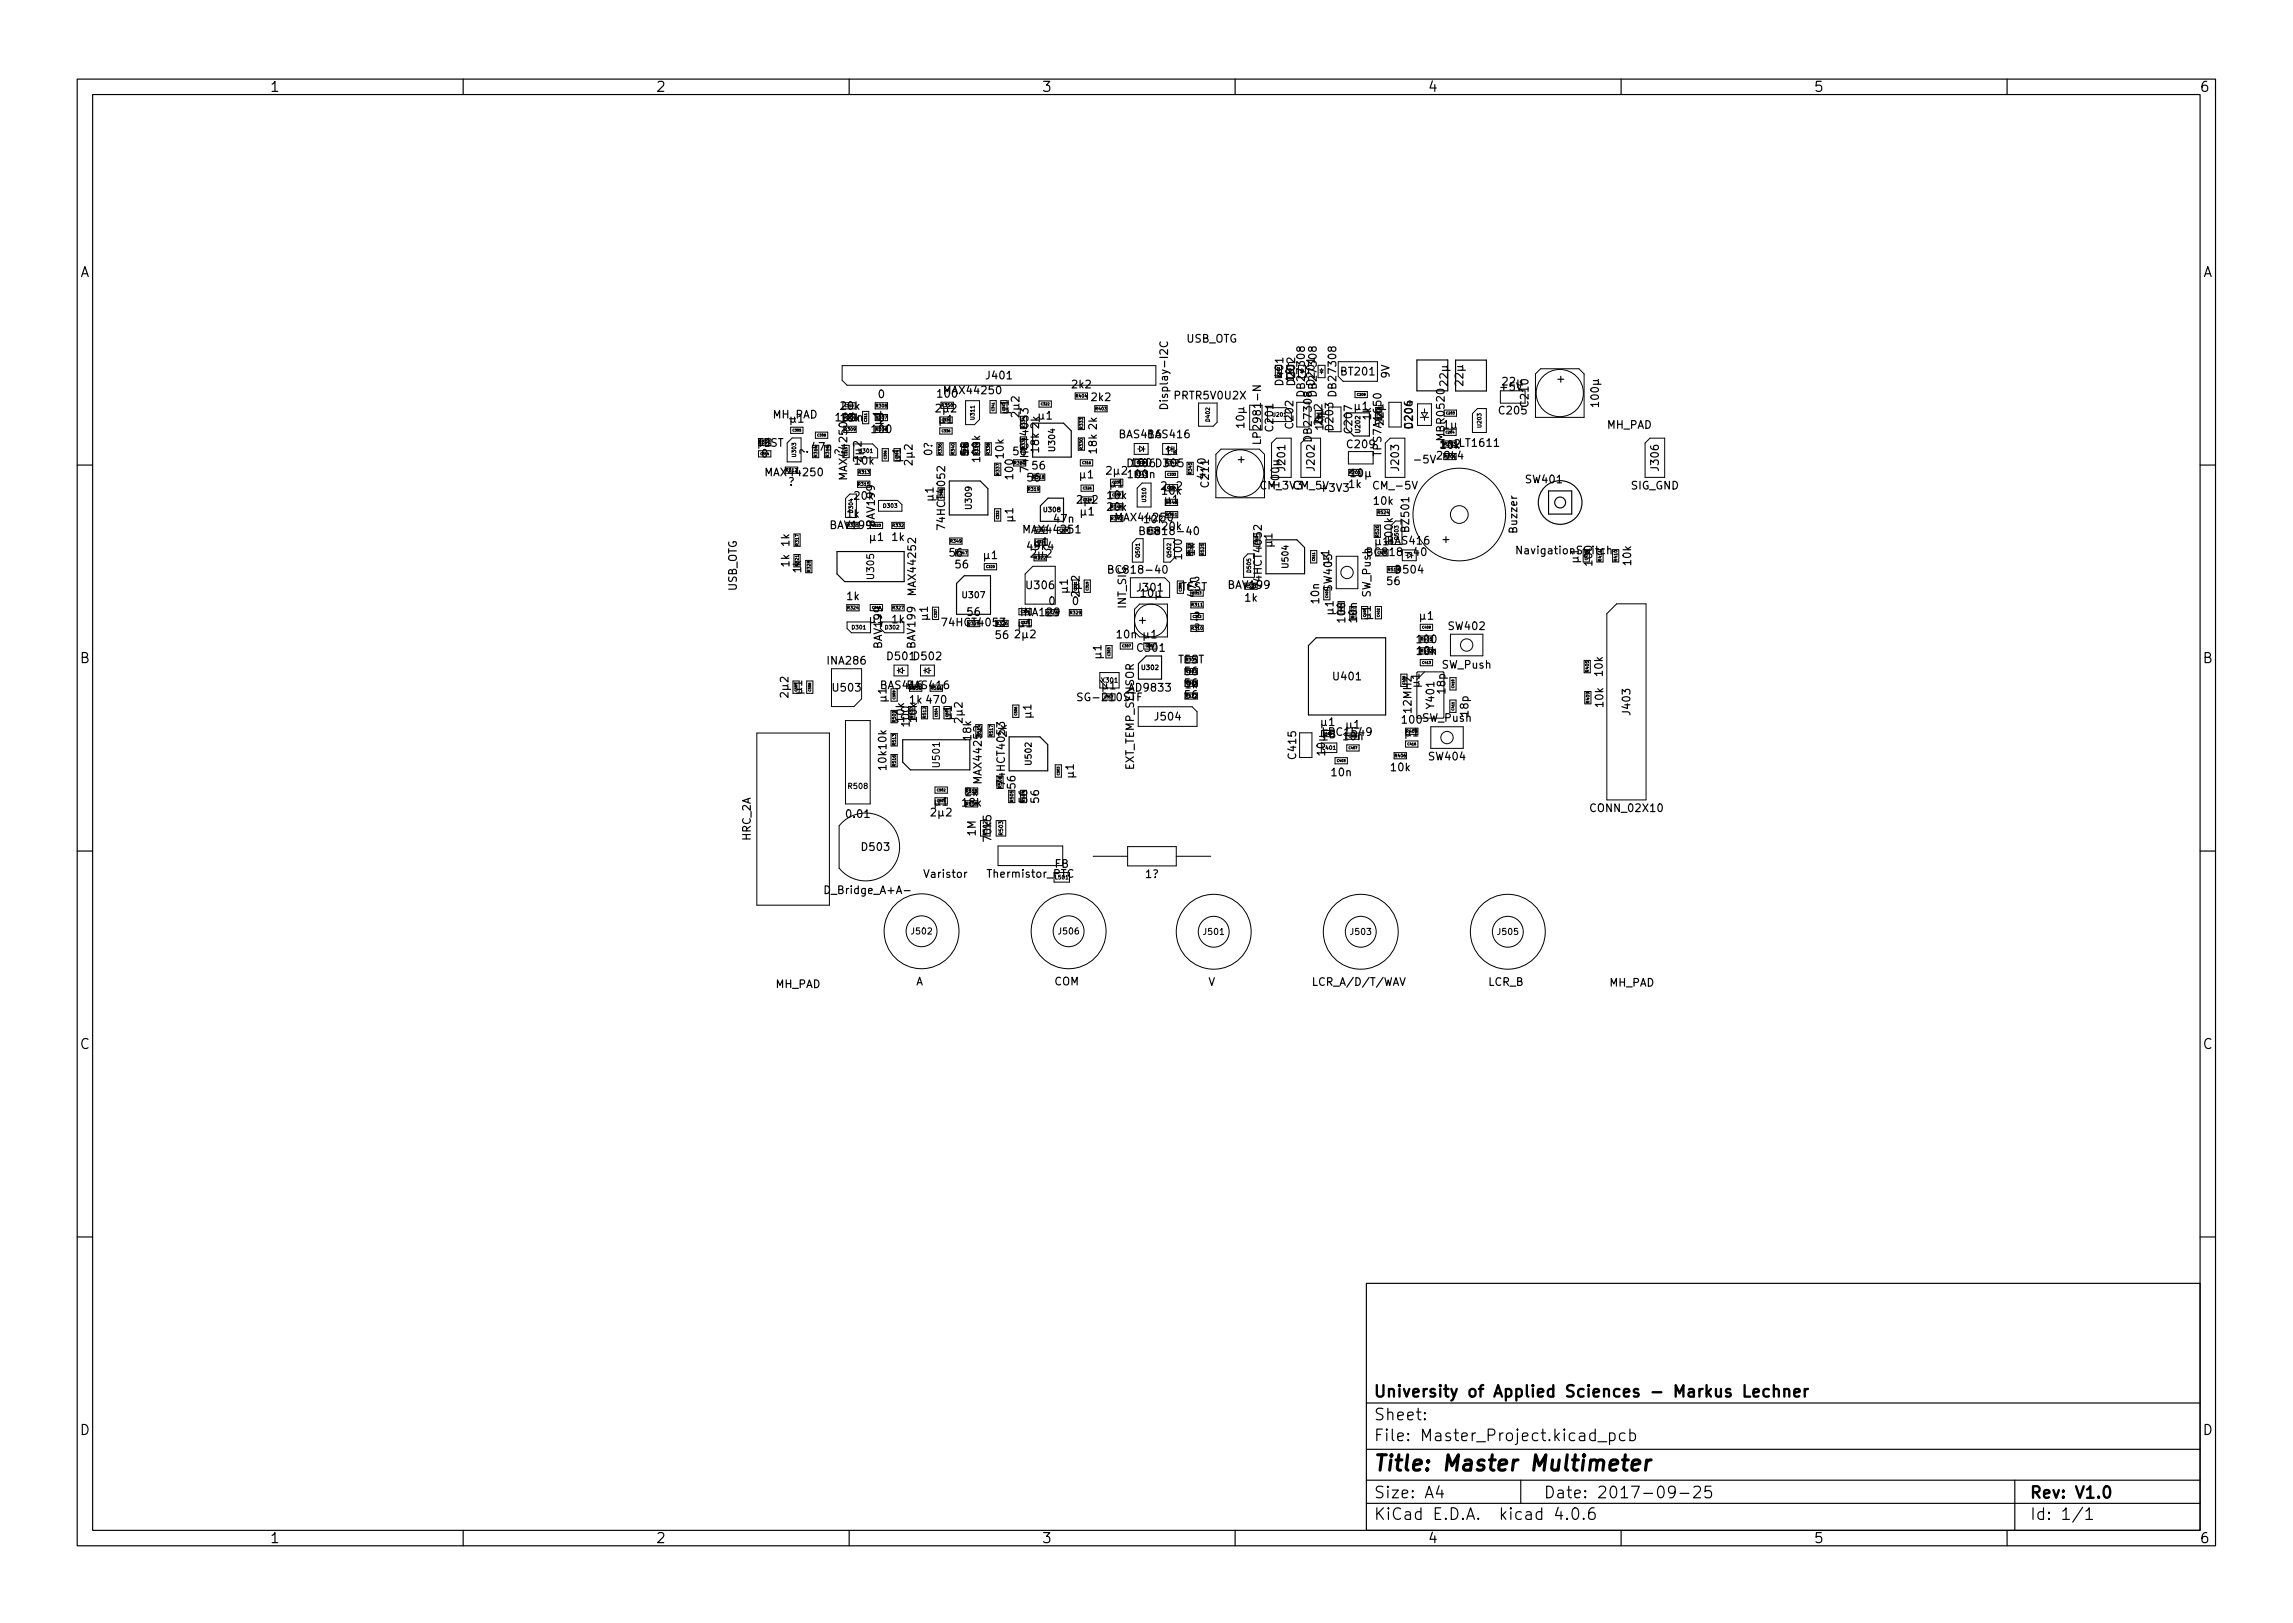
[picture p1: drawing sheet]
<svg xmlns="http://www.w3.org/2000/svg" width="297mm" height="210mm" viewBox="0 0 297 210" stroke-linecap="round" stroke-linejoin="round" font-family="sans-serif">
<defs><g id="words">
<text font-size="2.8" x="178" y="190.6">Title: Master Multimeter</text>
<g font-size="2.1">
<text x="178" y="184">Sheet:</text>
<text x="178" y="181">University of Applied Sciences - Markus Lechner</text>
<text x="178" y="186.7">File: Master_Project.kicad_pcb</text>
<text x="178" y="196.9">KiCad E.D.A. kicad 4.0.6</text>
<text x="178" y="194.1">Size: A4</text>
<text x="200" y="194.1">Date: 2017-09-25</text>
<text x="263" y="194.1">Rev: V1.0</text>
<text x="263" y="196.9">Id: 1/1</text>
</g>
<g font-size="1.8">
<text x="35" y="11.9">1</text>
<text x="85" y="11.9">2</text>
<text x="135" y="11.9">3</text>
<text x="185" y="11.9">4</text>
<text x="235" y="11.9">5</text>
<text x="285" y="11.9">6</text>
<text x="10.3" y="35.9">A</text>
<text x="285.3" y="35.9">A</text>
<text x="10.3" y="85.9">B</text>
<text x="285.3" y="85.9">B</text>
<text x="10.3" y="135.9">C</text>
<text x="285.3" y="135.9">C</text>
<text x="10.3" y="185.9">D</text>
<text x="285.3" y="185.9">D</text>
<text x="35" y="199.9">1</text>
<text x="85" y="199.9">2</text>
<text x="135" y="199.9">3</text>
<text x="185" y="199.9">4</text>
<text x="235" y="199.9">5</text>
<text x="285" y="199.9">6</text>
</g>
<g font-size="1.4">
<text x="153.6" y="44.4">USB_OTG</text>
<text x="108.9" y="53.1">20k</text>
<text x="113.8" y="51.6">0</text>
<text x="121.4" y="53.4">2µ2</text>
<text x="121.5" y="51.5">100</text>
<text x="122.5" y="51.1">MAX44250</text>
<text x="127.9" y="49.1">J401</text>
<text x="130.7" y="53.5" transform="rotate(-90 130.7 53.5)">µ1</text>
<text x="132" y="53.9" transform="rotate(-90 132 53.9)">2µ2</text>
<text x="138.9" y="50.3">2k2</text>
<text x="141.5" y="52">2k2</text>
<text x="151.3" y="52.4" transform="rotate(-90 151.3 52.4)">Display-I2C</text>
<text x="152.3" y="51.7">PRTR5V0U2X</text>
<text x="166.2" y="49.8" transform="rotate(-90 166.2 49.8)">D401</text>
<text x="167.6" y="49.3" transform="rotate(-90 167.6 49.3)">10n</text>
<text x="167.8" y="49.8" transform="rotate(-90 167.8 49.8)">D202</text>
<text x="169" y="51.1" transform="rotate(-90 169 51.1)">DB27308</text>
<text x="170.3" y="49.8" transform="rotate(-90 170.3 49.8)">D201</text>
<text x="173.1" y="51.1" transform="rotate(-90 173.1 51.1)">DB27308</text>
<text x="173.8" y="48.6">BT201</text>
<text x="175.5" y="53.1">µ1</text>
<text x="180" y="49" transform="rotate(-90 180 49)">9V</text>
<text x="187.6" y="49.9" transform="rotate(-90 187.6 49.9)">22µ</text>
<text x="189.5" y="49.8" transform="rotate(-90 189.5 49.8)">22µ</text>
<text x="194.3" y="53.7">C205</text>
<text x="194.4" y="50.6">+5V</text>
<text x="194.8" y="49.9">22µ</text>
<text x="198" y="52.6" transform="rotate(-90 198 52.6)">C210</text>
<text x="202.6" y="49.5" transform="rotate(-90 202.6 49.5)">+</text>
<text x="207.1" y="52.5" transform="rotate(-90 207.1 52.5)">100µ</text>
<text x="98" y="57.9">TEST</text>
<text x="98.2" y="57.8">µ1</text>
<text x="98.7" y="59.3">0</text>
<text x="100.1" y="54.2">MH_PAD</text>
<text x="102.4" y="54.7">µ1</text>
<text x="104.7" y="58.9" transform="rotate(-90 104.7 58.9)">?</text>
<text x="105.2" y="58.4">47n</text>
<text x="108.9" y="54.6">10k</text>
<text x="109.2" y="58.9" transform="rotate(-90 109.2 58.9)">?</text>
<text x="111.6" y="59.7" transform="rotate(-90 111.6 59.7)">2µ2</text>
<text x="113" y="56.1">100</text>
<text x="113.8" y="54.6">0</text>
<text x="116.7" y="59.7" transform="rotate(-90 116.7 59.7)">µ1</text>
<text x="120.8" y="59" transform="rotate(-90 120.8 59)">0?</text>
<text x="121.7" y="54.8">µ1</text>
<text x="125.4" y="58.9" transform="rotate(-90 125.4 58.9)">1k</text>
<text x="127" y="59.7" transform="rotate(-90 127 59.7)">100k</text>
<text x="130" y="59.3" transform="rotate(-90 130 59.3)">10k</text>
<text x="131.3" y="59">56</text>
<text x="134.6" y="54.3">µ1</text>
<text x="134.6" y="58.6" transform="rotate(-90 134.6 58.6)">18k 2k</text>
<text x="142.1" y="58.7" transform="rotate(-90 142.1 58.7)">18k 2k</text>
<text x="145.1" y="56.8">BAS416</text>
<text x="148.8" y="56.8">BAS416</text>
<text x="151" y="58.9">1k</text>
<text x="161.2" y="55.3" transform="rotate(-90 161.2 55.3)">10µ</text>
<text x="161.2" y="60" transform="rotate(-90 161.2 60)">+</text>
<text x="163.3" y="56.9" transform="rotate(-90 163.3 56.9)">LP2981-N</text>
<text x="164.9" y="55.8" transform="rotate(-90 164.9 55.8)">C201</text>
<text x="167.5" y="55.4" transform="rotate(-90 167.5 55.4)">C202</text>
<text x="169.9" y="56.9" transform="rotate(-90 169.9 56.9)">DB27308</text>
<text x="171.4" y="55.5" transform="rotate(-90 171.4 55.5)">10µ</text>
<text x="172.7" y="55.6" transform="rotate(-90 172.7 55.6)">D203</text>
<text x="174.6" y="58.1">C209</text>
<text x="175.2" y="56" transform="rotate(-90 175.2 56)">C207</text>
<text x="177.6" y="54.4" transform="rotate(-90 177.6 54.4)">1k</text>
<text x="178.9" y="58.8" transform="rotate(-90 178.9 58.8)">TPS7A1650</text>
<text x="179.2" y="54.9" transform="rotate(-90 179.2 54.9)">22µ</text>
<text x="183" y="55.4" transform="rotate(-90 183 55.4)">D204</text>
<text x="186.3" y="59.5">29k4</text>
<text x="186.6" y="58">1n2LT1611</text>
<text x="186.7" y="58.1">10k</text>
<text x="187.1" y="55.5">1µ</text>
<text x="187.1" y="56.8" transform="rotate(-90 187.1 56.8)">MBR0520</text>
<text x="208.1" y="55.5">MH_PAD</text>
<text x="99.4" y="61.7">MAX44250</text>
<text x="102.1" y="62.9">?</text>
<text x="109.7" y="61.9" transform="rotate(-90 109.7 61.9)">MAX44250</text>
<text x="110.7" y="64.7">20k</text>
<text x="110.8" y="60.2">10k</text>
<text x="118.2" y="60.1" transform="rotate(-90 118.2 60.1)">2µ2</text>
<text x="120.9" y="64.8" transform="rotate(-90 120.9 64.8)">µ1</text>
<text x="131.2" y="62" transform="rotate(-90 131.2 62)">100</text>
<text x="133.1" y="62.4">56</text>
<text x="133.2" y="60.8" transform="rotate(-90 133.2 60.8)">74HCT4053</text>
<text x="133.8" y="60.8">56</text>
<text x="139.6" y="65.2">2µ2</text>
<text x="139.9" y="62">µ1</text>
<text x="143.5" y="61.5">2µ2</text>
<text x="143.5" y="64.7">10k</text>
<text x="143.8" y="63.1">µ1</text>
<text x="146.2" y="60.5">D306 D305</text>
<text x="146.2" y="61.9">100n</text>
<text x="146.7" y="60.5">100</text>
<text x="150.6" y="63.5">2µ2</text>
<text x="150.6" y="64.1">10k</text>
<text x="150.9" y="65.2">µ1</text>
<text x="156.2" y="61.8" transform="rotate(-90 156.2 61.8)">470</text>
<text x="163.3" y="63.4">CM_3V3</text>
<text x="165.7" y="62.9" transform="rotate(-90 165.7 62.9)">100µ</text>
<text x="166.5" y="60.9" transform="rotate(-90 166.5 60.9)">J201</text>
<text x="167.5" y="63.4">CM_5V</text>
<text x="170.3" y="60.9" transform="rotate(-90 170.3 60.9)">J202</text>
<text x="171.2" y="63.7">+3V3</text>
<text x="174.7" y="63.2">1k</text>
<text x="175.1" y="61.8">10µ</text>
<text x="178" y="65.4">10k</text>
<text x="178.2" y="63.4">CM_-5V</text>
<text x="181.2" y="60.9" transform="rotate(-90 181.2 60.9)">J203</text>
<text x="183.4" y="60">-5V</text>
<text x="197.7" y="62.6">SW401</text>
<text x="211.2" y="63.4">SIG_GND</text>
<text x="214.9" y="60.9" transform="rotate(-90 214.9 60.9)">J306</text>
<text x="102.3" y="70.7" transform="rotate(-90 102.3 70.7)">1k</text>
<text x="107.6" y="68.5">BAV199</text>
<text x="109.7" y="67.1">1k</text>
<text x="112.7" y="70.1">µ1</text>
<text x="113.3" y="68.2" transform="rotate(-90 113.3 68.2)">BAV199</text>
<text x="115.6" y="70.1">1k</text>
<text x="122.4" y="68.3" transform="rotate(-90 122.4 68.3)">74HCT4052</text>
<text x="131.2" y="67.5" transform="rotate(-90 131.2 67.5)">µ1</text>
<text x="132.8" y="69.1">MAX44251</text>
<text x="133.2" y="71.3">49k4</text>
<text x="134" y="70.7">µ1</text>
<text x="136.6" y="67.7">47n</text>
<text x="140" y="66.8">µ1</text>
<text x="143.5" y="66.2">20k</text>
<text x="144.7" y="67.5">MAX44250</text>
<text x="148.3" y="67.8">10k</text>
<text x="148.3" y="69.3">BC818-40</text>
<text x="150.6" y="68.7">20k</text>
<text x="154.8" y="72" transform="rotate(-90 154.8 72)">1k</text>
<text x="164.8" y="70.8" transform="rotate(-90 164.8 70.8)">µ1</text>
<text x="178.2" y="70.6">µ1BAS416</text>
<text x="180.4" y="70.4" transform="rotate(-90 180.4 70.4)">100k</text>
<text x="182.5" y="68.7" transform="rotate(-90 182.5 68.7)">BZ501</text>
<text x="187.7" y="70.3" transform="rotate(-90 187.7 70.3)">+</text>
<text x="196.5" y="68.9" transform="rotate(-90 196.5 68.9)">Buzzer</text>
<text x="196.8" y="71.8">NavigationSwitch</text>
<text x="95.4" y="76.6" transform="rotate(-90 95.4 76.6)">USB_OTG</text>
<text x="102.3" y="73.4" transform="rotate(-90 102.3 73.4)">1k</text>
<text x="103.8" y="74.2" transform="rotate(-90 103.8 74.2)">1k</text>
<text x="109.7" y="77.7">1k</text>
<text x="118.7" y="76.9" transform="rotate(-90 118.7 76.9)">MAX44252</text>
<text x="123.1" y="72.1">56</text>
<text x="123.8" y="73.6">56</text>
<text x="127.5" y="72.4">µ1</text>
<text x="133.1" y="76.3">U306</text>
<text x="133.7" y="72.2">2µ2</text>
<text x="138.3" y="76.8" transform="rotate(-90 138.3 76.8)">µ1</text>
<text x="139.8" y="77.1" transform="rotate(-90 139.8 77.1)">2µ2</text>
<text x="144.2" y="74.3">BC818-40</text>
<text x="147.4" y="76.6">J301</text>
<text x="147.9" y="77.3">10µ</text>
<text x="152.9" y="76.5">TEST</text>
<text x="153.1" y="72.3" transform="rotate(-90 153.1 72.3)">100</text>
<text x="154.6" y="75.8">?</text>
<text x="154.9" y="77.3" transform="rotate(-90 154.9 77.3)">47n</text>
<text x="159.2" y="76.3">BAV199</text>
<text x="161.3" y="77.9">1k</text>
<text x="163.4" y="75.9" transform="rotate(-90 163.4 75.9)">74HCT4052</text>
<text x="172.2" y="72.9" transform="rotate(-90 172.2 72.9)">µ1</text>
<text x="172.5" y="76.4" transform="rotate(-90 172.5 76.4)">SW403</text>
<text x="177.5" y="77.4" transform="rotate(-90 177.5 77.4)">SW_Push</text>
<text x="177.7" y="72">BC818-40</text>
<text x="179.7" y="75.8">56</text>
<text x="180.9" y="74.3">D504</text>
<text x="204.5" y="72.8" transform="rotate(-90 204.5 72.8)">µ1</text>
<text x="206.3" y="73.2" transform="rotate(-90 206.3 73.2)">100</text>
<text x="211.3" y="73.2" transform="rotate(-90 211.3 73.2)">10k</text>
<text x="112.7" y="80.7">µ1</text>
<text x="114.3" y="83.9" transform="rotate(-90 114.3 83.9)">BAV199</text>
<text x="115.6" y="80.7">1k</text>
<text x="118.6" y="83.9" transform="rotate(-90 118.6 83.9)">BAV199</text>
<text x="120.2" y="80.3" transform="rotate(-90 120.2 80.3)">µ1</text>
<text x="122.4" y="81.1">74HCT4053</text>
<text x="125.4" y="79.8">56</text>
<text x="129" y="82.8">56</text>
<text x="131.6" y="82.7">2µ2</text>
<text x="132" y="81.2">µ1</text>
<text x="132.4" y="79.8">INA129</text>
<text x="135.9" y="78.4">0</text>
<text x="138.9" y="78.4">0</text>
<text x="144.7" y="82.7">10n</text>
<text x="145.9" y="78.8" transform="rotate(-90 145.9 78.8)">INT_SIG</text>
<text x="147.6" y="80.8">+</text>
<text x="148.2" y="82.7">µ1</text>
<text x="154.6" y="81.9">?</text>
<text x="154.6" y="80.4">?</text>
<text x="170.9" y="78.1" transform="rotate(-90 170.9 78.1)">10n</text>
<text x="172.7" y="79.5" transform="rotate(-90 172.7 79.5)">µ1</text>
<text x="174.3" y="80.5" transform="rotate(-90 174.3 80.5)">100</text>
<text x="175.8" y="80.6" transform="rotate(-90 175.8 80.6)">10n</text>
<text x="177.6" y="80.2" transform="rotate(-90 177.6 80.2)">µ1</text>
<text x="183.6" y="83.3">100</text>
<text x="184" y="80.3">µ1</text>
<text x="187.7" y="81.6">SW402</text>
<text x="103.9" y="89.8" transform="rotate(-90 103.9 89.8)">µ1</text>
<text x="107.3" y="86.1">INA286</text>
<text x="108" y="89.6">U503</text>
<text x="114.2" y="89.3">BAS416</text>
<text x="115" y="85.5">D501D502</text>
<text x="117.6" y="89.3">BAS416</text>
<text x="142.7" y="85.2" transform="rotate(-90 142.7 85.2)">µ1</text>
<text x="142.8" y="89.3">µ1</text>
<text x="146.4" y="89.6">AD9833</text>
<text x="147.4" y="84.4">C301</text>
<text x="152.5" y="85.9">TEST</text>
<text x="153.5" y="87.5">56</text>
<text x="153.5" y="89.2">1k</text>
<text x="172.8" y="88.1">U401</text>
<text x="183.6" y="84.8">10n</text>
<text x="183.9" y="88.9" transform="rotate(-90 183.9 88.9)">µ1</text>
<text x="186.8" y="86.6">SW_Push</text>
<text x="187.2" y="89.8" transform="rotate(-90 187.2 89.8)">18p</text>
<text x="207.6" y="87.5" transform="rotate(-90 207.6 87.5)">10k</text>
<text x="102.1" y="90.2" transform="rotate(-90 102.1 90.2)">2µ2</text>
<text x="114.8" y="90.9" transform="rotate(-90 114.8 90.9)">µ1</text>
<text x="117.1" y="93.5" transform="rotate(-90 117.1 93.5)">10k</text>
<text x="117.8" y="94" transform="rotate(-90 117.8 94)">100</text>
<text x="117.8" y="91.1">1k 470</text>
<text x="118.8" y="93.5" transform="rotate(-90 118.8 93.5)">10k</text>
<text x="123.3" y="93.1" transform="rotate(-90 123.3 93.1)">µ1</text>
<text x="124.7" y="93.5" transform="rotate(-90 124.7 93.5)">2µ2</text>
<text x="125.8" y="95.8" transform="rotate(-90 125.8 95.8)">18k</text>
<text x="130.4" y="95.4" transform="rotate(-90 130.4 95.4)">2k</text>
<text x="133.6" y="92.9" transform="rotate(-90 133.6 92.9)">µ1</text>
<text x="140" y="90.8">SG-210STF</text>
<text x="149.7" y="93.3">J504</text>
<text x="153.5" y="90.5">56</text>
<text x="171.2" y="94">µ1</text>
<text x="171.2" y="95.6">FB 10n</text>
<text x="171.6" y="95.3">LPC1549</text>
<text x="174.4" y="94.4">µ1</text>
<text x="181.7" y="93.7">100SW_Push</text>
<text x="182.1" y="95.4">µ1</text>
<text x="182.8" y="92.2" transform="rotate(-90 182.8 92.2)">12MHz</text>
<text x="185.8" y="91.7" transform="rotate(-90 185.8 91.7)">Y401</text>
<text x="190.2" y="92.7" transform="rotate(-90 190.2 92.7)">18p</text>
<text x="207.7" y="91.5" transform="rotate(-90 207.7 91.5)">10k</text>
<text x="211.2" y="92.5" transform="rotate(-90 211.2 92.5)">J403</text>
<text x="114.8" y="99.7" transform="rotate(-90 114.8 99.7)">10k 10k</text>
<text x="127.2" y="101.3" transform="rotate(-90 127.2 101.3)">MAX44252</text>
<text x="130.2" y="101.4" transform="rotate(-90 130.2 101.4)">74HCT4053</text>
<text x="139.1" y="100.7" transform="rotate(-90 139.1 100.7)">µ1</text>
<text x="146.9" y="99.8" transform="rotate(-90 146.9 99.8)">EXT_TEMP_SENSOR</text>
<text x="167.9" y="98.2" transform="rotate(-90 167.9 98.2)">C415</text>
<text x="171.7" y="97.7" transform="rotate(-90 171.7 97.7)">10µ</text>
<text x="172.5" y="100.6">10n</text>
<text x="180.2" y="99.9">10k</text>
<text x="185.2" y="98.5">SW404</text>
<text x="109.8" y="105.9">0.01</text>
<text x="120.7" y="105.8">2µ2</text>
<text x="121.1" y="104.4">µ1</text>
<text x="124.7" y="104.5">18k</text>
<text x="125.1" y="103.1">2k</text>
<text x="131.5" y="102.1" transform="rotate(-90 131.5 102.1)">56</text>
<text x="133.1" y="104" transform="rotate(-90 133.1 104)">56</text>
<text x="134.6" y="104" transform="rotate(-90 134.6 104)">56</text>
<text x="206.2" y="105.2">CONN_02X10</text>
<text x="97.2" y="108.9" transform="rotate(-90 97.2 108.9)">HRC_2A</text>
<text x="111.7" y="110.2">D503</text>
<text x="119.8" y="113.7">Varistor</text>
<text x="126.4" y="108.3" transform="rotate(-90 126.4 108.3)">1M</text>
<text x="128.1" y="113.7">Thermistor_PTC</text>
<text x="128.4" y="108.9" transform="rotate(-90 128.4 108.9)">70k5</text>
<text x="136.6" y="112.4">FB</text>
<text x="148.4" y="113.7">1?</text>
<text x="107.3" y="115.8">D_Bridge_A+A-</text>
<text x="100.4" y="128">MH_PAD</text>
<text x="118.6" y="127.6">A</text>
<text x="136.6" y="127.6">COM</text>
<text x="156.5" y="127.7">V</text>
<text x="170.6" y="127.7">LCR_A/D/T/WAV</text>
<text x="192.8" y="127.7">LCR_B</text>
<text x="208.5" y="127.8">MH_PAD</text>
</g>
<g font-size="1.3">
<text x="113.2" y="74.9" transform="rotate(-90 113.2 74.9)">U305</text>
<text x="121.7" y="99.3" transform="rotate(-90 121.7 99.3)">U501</text>
</g>
<g font-size="1.1">
<text x="136.7" y="58.3" transform="rotate(-90 136.7 58.3)">U304</text>
<text x="125.9" y="65.8" transform="rotate(-90 125.9 65.8)">U309</text>
<text x="124.8" y="77.5">U307</text>
<text x="166.9" y="73.5" transform="rotate(-90 166.9 73.5)">U504</text>
<text x="133.6" y="99" transform="rotate(-90 133.6 99)">U502</text>
<text x="118.1" y="121">J502</text>
<text x="137.2" y="121">J506</text>
<text x="156" y="121.1">J501</text>
<text x="175" y="121.1">J503</text>
<text x="194.1" y="121.1">J505</text>
</g>
<text font-size="1" x="110" y="102.2">R508</text>
<g font-size=".8">
<text x="176.2" y="56" transform="rotate(-90 176.2 56)">U202</text>
<text x="135.3" y="66.3">U308</text>
<text x="142.7" y="88.4">X301</text>
<text x="148" y="86.8">U302</text>
</g>
<g font-size=".7">
<text x="164.9" y="54">U201</text>
<text x="103.1" y="59.1" transform="rotate(-90 103.1 59.1)">U303</text>
<text x="111.3" y="58.7">U301</text>
<text x="126.2" y="54.3" transform="rotate(-90 126.2 54.3)">U311</text>
<text x="156.7" y="54.5" transform="rotate(-90 156.7 54.5)">D402</text>
<text x="191.9" y="55.3" transform="rotate(-90 191.9 55.3)">U203</text>
<text x="114.5" y="65.8">D303</text>
<text x="148.5" y="65" transform="rotate(-90 148.5 65)">U310</text>
<text x="110.5" y="66.4" transform="rotate(-90 110.5 66.4)">D304</text>
<text x="181.2" y="69.9" transform="rotate(-90 181.2 69.9)">Q503</text>
<text x="147.6" y="72.2" transform="rotate(-90 147.6 72.2)">Q501</text>
<text x="151.7" y="72.2" transform="rotate(-90 151.7 72.2)">Q502</text>
<text x="162" y="74.1" transform="rotate(-90 162 74.1)">D505</text>
<text x="110.4" y="81.5">D301</text>
<text x="114.7" y="81.5">D302</text>
<text x="171.4" y="97.1">L401</text>
<text x="127.9" y="108.1" transform="rotate(-90 127.9 108.1)">R502</text>
<text x="129.9" y="108.1" transform="rotate(-90 129.9 108.1)">R503</text>
<text x="136.7" y="113.9">L501</text>
</g>
<g font-size=".6">
<text x="113.5" y="52.8">R308</text>
<text x="122" y="52.7">R350</text>
<text x="139.4" y="51.5">R404</text>
<text x="142" y="53.2">R403</text>
<text x="98.4" y="57.5">R301</text>
<text x="105.9" y="59.2" transform="rotate(-90 105.9 59.2)">R314</text>
<text x="107.4" y="59.2" transform="rotate(-90 107.4 59.2)">R316</text>
<text x="109.4" y="54.3">R304</text>
<text x="109.4" y="55.8">R309</text>
<text x="113.5" y="55.8">R306</text>
<text x="113.5" y="54.3">R307</text>
<text x="122" y="58.8" transform="rotate(-90 122 58.8)">R336</text>
<text x="123.6" y="58.8" transform="rotate(-90 123.6 58.8)">R340</text>
<text x="125.2" y="58.8" transform="rotate(-90 125.2 58.8)">R341</text>
<text x="126.7" y="58.8" transform="rotate(-90 126.7 58.8)">R339</text>
<text x="128.2" y="58.8" transform="rotate(-90 128.2 58.8)">R338</text>
<text x="132.8" y="58.1" transform="rotate(-90 132.8 58.1)">R331</text>
<text x="132.8" y="55.4" transform="rotate(-90 132.8 55.4)">R334</text>
<text x="140.3" y="58.2" transform="rotate(-90 140.3 58.2)">R330</text>
<text x="140.3" y="55.5" transform="rotate(-90 140.3 55.5)">R333</text>
<text x="178.8" y="54.3" transform="rotate(-90 178.8 54.3)">R202</text>
<text x="187.2" y="59.3">R204</text>
<text x="187.2" y="57.7">R203</text>
<text x="101.9" y="61.1">R312</text>
<text x="111.2" y="62.9">R315</text>
<text x="111.3" y="61.4">R313</text>
<text x="129.4" y="61.5" transform="rotate(-90 129.4 61.5)">R337</text>
<text x="131.4" y="60.2">R320</text>
<text x="133.2" y="63.6">R319</text>
<text x="133.9" y="62">R318</text>
<text x="144" y="65.9">R346</text>
<text x="147.2" y="61.7">R343</text>
<text x="151.1" y="65.3">R348</text>
<text x="151.1" y="60.1">R344</text>
<text x="154.4" y="61.4" transform="rotate(-90 154.4 61.4)">R345</text>
<text x="174.8" y="61.4">R201</text>
<text x="103.5" y="70.6" transform="rotate(-90 103.5 70.6)">R317</text>
<text x="109.8" y="68.3">R335</text>
<text x="115.7" y="68.3">R332</text>
<text x="123.2" y="70.3">R349</text>
<text x="123.9" y="71.8">R347</text>
<text x="144" y="67.4">R342</text>
<text x="148.7" y="69">R520</text>
<text x="151.1" y="66.9">R351</text>
<text x="154.3" y="71.8" transform="rotate(-90 154.3 71.8)">R523</text>
<text x="156" y="71.8" transform="rotate(-90 156 71.8)">R525</text>
<text x="178.5" y="66.6">R524</text>
<text x="178.6" y="69.5" transform="rotate(-90 178.6 69.5)">R526</text>
<text x="103.5" y="73.3" transform="rotate(-90 103.5 73.3)">R321</text>
<text x="105" y="74.1" transform="rotate(-90 105 74.1)">R328</text>
<text x="134.1" y="72.5">R322</text>
<text x="161.4" y="76.1">R521</text>
<text x="179.8" y="74">R519</text>
<text x="207.5" y="72.7" transform="rotate(-90 207.5 72.7)">R411</text>
<text x="209.5" y="72.7" transform="rotate(-90 209.5 72.7)">R410</text>
<text x="109.8" y="78.9">R324</text>
<text x="115.7" y="78.9">R327</text>
<text x="125.5" y="81">R325</text>
<text x="129.1" y="81">R326</text>
<text x="135.6" y="79.6">R323</text>
<text x="138.7" y="79.6">R329</text>
<text x="154.4" y="81.6">R310</text>
<text x="154.4" y="78.6">R311</text>
<text x="175.5" y="80" transform="rotate(-90 175.5 80)">R407</text>
<text x="184.1" y="83">R401</text>
<text x="118" y="89.3">R510</text>
<text x="120.6" y="89.3">R511</text>
<text x="153.6" y="87.2">R302</text>
<text x="153.6" y="88.7">R303</text>
<text x="153.6" y="85.7">R305</text>
<text x="184.1" y="84.5">R402</text>
<text x="205.8" y="87" transform="rotate(-90 205.8 87)">R405</text>
<text x="116" y="93.5" transform="rotate(-90 116 93.5)">R509</text>
<text x="118.3" y="93" transform="rotate(-90 118.3 93)">R507</text>
<text x="120" y="93" transform="rotate(-90 120 93)">R512</text>
<text x="127" y="95.3" transform="rotate(-90 127 95.3)">R514</text>
<text x="128.6" y="95.3" transform="rotate(-90 128.6 95.3)">R517</text>
<text x="153.6" y="90.4">R522</text>
<text x="182.2" y="94.9">R408</text>
<text x="205.9" y="91" transform="rotate(-90 205.9 91)">R409</text>
<text x="116" y="99.2" transform="rotate(-90 116 99.2)">R516</text>
<text x="116" y="96.5" transform="rotate(-90 116 96.5)">R513</text>
<text x="180.7" y="98.1">R406</text>
<text x="125.2" y="102.7">R515</text>
<text x="125.2" y="104.3">R518</text>
<text x="129.7" y="102" transform="rotate(-90 129.7 102)">R506</text>
<text x="131.3" y="103.8" transform="rotate(-90 131.3 103.8)">R505</text>
<text x="132.8" y="103.8" transform="rotate(-90 132.8 103.8)">R504</text>
</g>
<g font-size=".4">
<text x="109.5" y="52.7">C310</text>
<text x="128.8" y="53.2" transform="rotate(-90 128.8 53.2)">C341</text>
<text x="130.2" y="53.2" transform="rotate(-90 130.2 53.2)">C342</text>
<text x="134.9" y="52.5">C322</text>
<text x="165.8" y="48.6" transform="rotate(-90 165.8 48.6)">C412</text>
<text x="175.8" y="51.3">C208</text>
<text x="187.4" y="53.7">C203</text>
<text x="98.6" y="58.9">C314</text>
<text x="102.7" y="55.9">C305</text>
<text x="105.9" y="56.5">C308</text>
<text x="109.7" y="59" transform="rotate(-90 109.7 59)">C315</text>
<text x="112.3" y="54.6" transform="rotate(-90 112.3 54.6)">C311</text>
<text x="114.8" y="59.4" transform="rotate(-90 114.8 59.4)">C306</text>
<text x="116.4" y="59.4" transform="rotate(-90 116.4 59.4)">C304</text>
<text x="122" y="56">C336</text>
<text x="122.1" y="54.6">C335</text>
<text x="187.3" y="56.2">C204</text>
<text x="122.1" y="64.5" transform="rotate(-90 122.1 64.5)">C340</text>
<text x="140.2" y="60.1">C316</text>
<text x="140.3" y="63.4">C326</text>
<text x="140.3" y="64.9">C328</text>
<text x="144.2" y="64.3">C337</text>
<text x="144.2" y="62.6">C339</text>
<text x="147.3" y="60.1">C338</text>
<text x="151.3" y="63.3">C334</text>
<text x="151.3" y="61.6">C333</text>
<text x="113" y="68.2">C323</text>
<text x="129.4" y="67.2" transform="rotate(-90 129.4 67.2)">C332</text>
<text x="134.4" y="68.8">C330</text>
<text x="134.4" y="70.4">C331</text>
<text x="137.3" y="68.9">C329</text>
<text x="163" y="70.5" transform="rotate(-90 163 70.5)">C512</text>
<text x="178.5" y="71.8">C510</text>
<text x="127.8" y="73.6">C320</text>
<text x="139.5" y="76.4" transform="rotate(-90 139.5 76.4)">C321</text>
<text x="141" y="76.4" transform="rotate(-90 141 76.4)">C319</text>
<text x="153.1" y="76.6" transform="rotate(-90 153.1 76.6)">C309</text>
<text x="154.6" y="77">C313</text>
<text x="170.3" y="72.6" transform="rotate(-90 170.3 72.6)">C511</text>
<text x="172" y="77.4" transform="rotate(-90 172 77.4)">C401</text>
<text x="205.6" y="72.5" transform="rotate(-90 205.6 72.5)">C417</text>
<text x="113" y="78.9">C318</text>
<text x="121.3" y="80" transform="rotate(-90 121.3 80)">C327</text>
<text x="132.3" y="79.4">C324</text>
<text x="132.3" y="80.8">C325</text>
<text x="145.4" y="83.8">C307</text>
<text x="148.5" y="83.8">C302</text>
<text x="154.6" y="80">C312</text>
<text x="173.9" y="79.2" transform="rotate(-90 173.9 79.2)">C404</text>
<text x="176.9" y="79.9" transform="rotate(-90 176.9 79.9)">C405</text>
<text x="178.7" y="79.9" transform="rotate(-90 178.7 79.9)">C402</text>
<text x="184.3" y="81.4">C409</text>
<text x="103.3" y="89.5" transform="rotate(-90 103.3 89.5)">C507</text>
<text x="105.1" y="89.5" transform="rotate(-90 105.1 89.5)">C508</text>
<text x="143.8" y="84.9" transform="rotate(-90 143.8 84.9)">C303</text>
<text x="182" y="88.6" transform="rotate(-90 182 88.6)">C406</text>
<text x="184.3" y="86">C413</text>
<text x="188.4" y="89.1" transform="rotate(-90 188.4 89.1)">C410</text>
<text x="116" y="90.5" transform="rotate(-90 116 90.5)">C509</text>
<text x="121.4" y="92.8" transform="rotate(-90 121.4 92.8)">C504</text>
<text x="122.8" y="92.8" transform="rotate(-90 122.8 92.8)">C505</text>
<text x="131.7" y="92.6" transform="rotate(-90 131.7 92.6)">C506</text>
<text x="143.1" y="90.4">C317</text>
<text x="171.5" y="95.2">C414</text>
<text x="174.8" y="95.5">C408</text>
<text x="188.4" y="92" transform="rotate(-90 188.4 92)">C411</text>
<text x="137.2" y="100.4" transform="rotate(-90 137.2 100.4)">C503</text>
<text x="173.2" y="98.7">C403</text>
<text x="174.8" y="97">C407</text>
<text x="182.4" y="96.5">C416</text>
<text x="121.4" y="103.9">C501</text>
<text x="121.4" y="102.5">C502</text>
</g>
</g></defs>
<g fill="none" stroke="#000" stroke-width=".15">
<path d="M10 10.2h277v190.1h-277zM12 12.2h273v186.1h-273zM60 10.2v2M110 10.2v2M160 10.2v2M210 10.2v2M260 10.2v2M108.3 53.8l.3-.3v1M108.3 54.5h.6M114.1 53.6h-1l.3 .3M133.8 54.8h4l1 1v3.4h-5zM150.3 44.3a.4 .4 0 0 0 0 .5 .4 .4 0 0 0 .5 .1 .37 .37 0 0 0 .4-.2 .37 .37 0 0 0 0-.4"/>
<path d="M150.4 52.4a.52 .52 0 0 1 .6 0 .52 .52 0 0 1 .2 .5h-1v-.2zM162.3 50h1l-1 .6h1M163.3 57v.4h-1M169.6 50.9a.54 .54 0 0 1 .6-.2 .54 .54 0 0 1 .3 .6h-1zM169.6 46a.59 .59 0 0 1 .9 .2 .57 .57 0 0 1-1-.1zM169.9 45.1l.2-.2h.2l.2 .2v.3l-.4 .1-.1-.1-.2-.4-.1-.1-.1 .1-.1 .3 .1 .2h.1l.2-.2M170 49.9a.27 .27 0 0 1 .2-.2 .27 .27 0 0 1 .3 .2v.4h-1v-.4l.1-.1 .2-.1 .1 .1 .1 .5M171.2 52.4v.6l-.7-.6-.2 .1-.1 .1 .1 .4M174.4 53.5h3v3h-2l-1-1M183.5 46.6h4v4h-4zM188.6 46.7h4v4h-4zM10 60.2h2"/>
<path d="M108.4 71.5h8.7v3.9h-7.7l-1-1zM123 62.3h4l1 1v3.4h-5zM123.9 75.6l1-1h3.4v5h-4.4zM135.8 64.5h2v3h-3v-2zM143.6 73.7h.5v-.2v-.2h-.5v1h.4l.2-.2a.26 .26 0 0 0-.2-.4M147.7 68.7h.4l.1-.2-.1-.2h-.4v1h.4l.2-.2a.26 .26 0 0 0-.3-.4M150.7 73.4l.2-.1a.53 .53 0 0 1 .3 .5 .53 .53 0 0 1-.3 .5l-.2-.1-.1-.3zM154.8 68.4l.1-.1a.53 .53 0 0 1 .4 .5 .53 .53 0 0 1-.4 .5l-.1-.1-.1-.3zM155.6 62.5a.4 .4 0 0 0 0 .5 .4 .4 0 0 0 .5 .1 .37 .37 0 0 0 .4-.2 .37 .37 0 0 0 0-.4M164 69.9h4l1 1v3.4h-5zM184.2 71.1l.2-.1a.53 .53 0 0 1 .3 .5 .53 .53 0 0 1-.3 .5l-.2-.1-.1-.3zM200.6 63.6h3v3h-3z"/>
<path d="M285 60.2h2M116.9 95.8h8.7v3.9h-7.7l-1-1zM130.7 95.5h4l1 1v3.4h-5zM147.5 86l1-1h2v3h-3M169.5 83.6l1-1h9v10h-10zM10 110.2h2M285 110.2h2M170.2 126.7v1h.4M181.4 126.7l.3 1 .3-1M10 160.2h2M177 166.3h108v32h-108zM285 160.2h2"/>
<path d="M60 198.3v2M110 198.3v2M160 198.3v2M177 194.8h108M177 191.8h108M177 187.8h108M177 181.8h108M184.6 183.8v.1h-.1l.1-.1v.1M184.6 183v.1h-.1l.1-.1v.1M186.4 192.5l-.3 1h.9M186.8 193v1M197 191.8v3"/>
<path d="M201.9 195.3l-.4 1h.9M203 196.7l.1 .1h-.1h-.1l.1-.1v.1M203.9 195.4a.36 .36 0 0 1 .5 .2 .77 .77 0 0 1-.4 1.2 1 1 0 0 1-.1-1.4zM205.1 196.7l.1 .1h-.1v-.1v.1M206.5 195.3a.59 .59 0 0 0-.7 .7v.5l.1 .3h.5l.2-.1v-.5l-.1-.2-.4-.1-.3 .3M207 186.8h1.1M208.5 185.7l.4-.1 .3 .3v.4l-.1 .3h-.2h-.4M208.5 185.6v1.5M210 198.3v2M210.5 185.7l-.4-.1-.3 .3v.4l.1 .3h.2h.4M211.1 185.7l.5-.1 .3 .3v.4l-.2 .3h-.1h-.5M211.1 185.1v1.5"/>
<path d="M217 193.2l-.3 .3-.4-.1-.2-.2v-.4l.2-.2 .4-.1 .2 .2a.99 .99 0 0 1-.3 1.3h-.3M217.6 193.5h1.2M219.4 192.7l.2-.2h.4a.41 .41 0 0 1 .2 .7l-.8 .8h.9M221.6 192.5h-.7v.7l.2-.1 .5 .1 .1 .2-.1 .5-.2 .1h-.3l-.2-.1M260 198.3v2M261 191.8v6.5M269.8 195.3l-1.3 1.9M270.2 195.8l.4-.5v1.5M270.2 196.8h.9"/>
<circle cx="202.1" cy="65.1" r="2.83"/>
<circle cx="202.1" cy="65.1" r=".71"/>
</g>
<path d="M229.8 179.4v1.5M231.1 179.9v1M233.8 179.9v1M234.2 179.9a.38 .38 0 0 0-.4 .3M227.1 180.4l.8-.1-.1-.3-.4-.1-.3 .2 .1 .8h.2h.4M229.1 180l-.4-.1-.3 .3v.4l.2 .3h.1h.4M229.8 180.1a.37 .37 0 0 1 .6 0v.8M231.1 180.1a.37 .37 0 0 1 .7 0v.8M232.4 180.4l.7-.1v-.3l-.5-.1-.2 .2 .1 .8h.1h.5M272.7 192.6a.36 .36 0 0 1 .6 .2 .77 .77 0 0 1-.4 1.2 .99 .99 0 0 1-.2-1.4z" fill="none" stroke="#000" stroke-width=".3"/>
<path d="M210.2 189.1h.7M210.5 188.5l-.2 1.7 .1 .2 .4 .1M211.4 189.8l1-.2v-.4l-.2-.1-.6 .1-.1 .2-.1 .8 .1 .2 .1 .1 .6-.1M213.3 189.1l-.1 1.4M213.9 189.1a.59 .59 0 0 0-.6 .4" fill="none" stroke="#000" stroke-width=".4"/>
<g fill="none" stroke="#000" stroke-width=".13">
<path d="M102 57.4l.6-.7h1.2v3.1h-1.8zM102.4 55.3v.8h1.6v-.8M105.3 57.7v1.6h.8v-1.6M105.6 56h1.6v.8h-1.6zM106.8 57.7v1.6h.8v-1.6M109.1 47.4h40.6v2.5h-40l-.6-.6zM109.3 55.2h1.6v.8h-1.6M110.6 57.5h2.4l.7 .7v1.1h-3.1M111.7 53.3h.8v1.6h-.8M113.4 52.2h1.6v.8h-1.6zM114.3 58.1h.8v1.6h-.8zM121.4 57.4h.8v1.6h-.8z"/>
<path d="M121.7 55.4v.8h1.6v-.8M123 57.4h.8v1.6h-.8zM125.1 51.9h1.8v2.5l-.7 .6h-1.1zM127.6 57.4h.8v1.6h-.8zM128.3 51.9h.8v1.6h-.8zM131.3 59.6h1.6M134.6 51.9h1.6v.8h-1.6zM139.3 50.9h1.6v.8h-1.6zM139.7 54.1h.8v1.6h-.8zM139.7 56.7h.8v1.6h-.8zM139.9 59.6h1.6v.8h-1.6zM141.8 52.6h1.6v.8h-1.6z"/>
<path d="M146.9 57.5h1.8v1.4h-1.8zM147.4 58.2h.2M147.6 57.8l.5 .4-.5 .3zM148.1 58.2h.2M148.1 57.8v.7M153.8 59.9h.8v1.6h-.8zM155.3 52.2h2.4v2.5l-.5 .5h-1.9zM157.5 58.9l.7-.7h4.9l.7 .7v5.6h-6.3zM161.9 52.5v3.2M163.5 52.5v3.2M164.2 52.8h2.4M164.2 54.6h3.1"/>
<path d="M165.4 56.8h1.9v5h-2.6v-4.4zM168 52.1h1.6v3.2h-1.6zM169.2 56.8h1.9v5h-2.6v-4.4zM170.7 48.9h.9M170.7 47.3h.9M171 48.2h.4M171 47.9h.4l-.2 .3zM171.2 47.7v.2M171.2 48.2v.2M172.1 52.7h1.6v3.2h-1.6zM173.4 46.9h5v2.5h-4.4l-.6-.6M174.7 58.5h3.2v1.6h-3.2z"/>
<path d="M175.5 50.7h1.6v.8h-1.6zM179.9 52.1h1.6v3.2h-1.6zM180.1 56.8h1.9v5h-2.5v-4.4zM183.6 52.3h1.8v2.8h-1.8zM184 54.1h1.1M184.1 53.5h.8l-.4 .6zM184.5 53v.5M184.5 54.1v.4M187.1 53.1h1.6v.8h-1.6M188.6 55.6v.8M190.7 53.6l.7-.7h1.1v3.1h-1.8zM197.6 50.6h-3.2v1.6h3.2"/>
<path d="M198.9 48.4l.7-.6h4.9l.7 .6v5.7h-6.3zM213.7 56.8h1.9v5h-2.5v-4.4zM102.9 69.2h.8v1.6h-.8zM102.9 73.4v-1.6h.8v1.6M104.4 72.6h.8v1.6h-.8zM109.5 67v-2.4l.6-.6h.8v3M109.7 78.3h1.6v.8h-1.6zM111.1 62.3h1.6v.8h-1.6zM111.1 60.8h1.6v.8h-1.6zM112.7 67.7h1.6v.8h-1.6M113.8 64.8h2.5l.5 .6v.8h-3M114.3 78.3h-1.6v.8h1.6"/>
<path d="M115.5 67.7h1.6v.8h-1.6zM117.1 78.3h-1.6v.8h1.6M120.8 78.7h.8v1.6h-.8M123 69.7h1.6v.8h-1.6zM123.8 71.2h1.6v.8h-1.6M127.5 73v.8h1.6v-.8M128.8 65.9h.8v1.6h-.8zM128.8 60h.8v1.6h-.8zM131.3 60.4h1.6M133.1 63h1.6v.8h-1.6zM133.7 61.4h1.6v.8h-1.6M133.8 73.4h2.9v4.9h-3.9v-3.9z"/>
<path d="M138.5 79h1.6v.8h-1.6zM140 62.8h1.6v.8h-1.6zM140.4 75.1h.8v1.6h-.8M145.5 66.8h-1.6v.8h1.6M146.4 74.8h4.5l.6 .7v1.9h-5.1zM146.7 72.8v-2.4l.5-.6h.9v3M147.3 63.2l.7-.6h1.1v3.1h-1.8zM147.6 78.3h3.6v4.2h-3.6l-.6-.7v-2.9zM150.7 69.8v3h.9l.5-.5v-2.5M151 61.1h1.6v.8h-1.6zM151 66.3h1.6v.8h-1.6M154.3 78h1.6v.8h-1.6z"/>
<path d="M155.4 70.4h.8v1.6h-.8zM155.9 76.4v.8h-1.6M161.1 74.8v-2.5l.5-.5h.9v3M169.8 71.3h.8v1.6h-.8zM171.5 76.1v1.6M172.3 76.1v1.6M173.1 72.1h2.8v4.2h-2.8zM178 69.6v-1.6h.8v1.6M178.2 78.6h.8v1.6h-.8M178.4 66h1.6v.8h-1.6zM180.2 68.1v2.4M180.8 67.5h.8v3"/>
<path d="M181.3 73.4h-1.6v.8h1.6M181.7 71.2v1.4h1.8v-1.4M206.9 71.2v1.6h.8v-1.6M208.9 71.2h.8v1.6h-.8zM209.4 78.2h3.8v25.4h-5v-24.1zM98 95h9.4v22.3h-9.4zM104.5 88.2h.8v1.6h-.8M107.7 86.6h3.9v3.9l-1 1h-2.9zM109.5 93.3h3.2v10.8h-3.2zM112.8 80.6h-3.1v.8l.6 .6h2.5M114.1 80.6h3M114.6 82h2.5"/>
<path d="M115.4 97.7h.8v1.6h-.8zM115.4 95h.8v1.6h-.8zM115.8 86.2h1.8v1.4h-1.8zM116.2 86.9h.2M116.2 89.2v1.6h-.8M116.2 92h-.8v1.6h.8M116.4 86.9l.5-.4v.7zM116.4 86.5v.7M116.9 86.9h.3M119.2 86.2h1.8v1.4h-1.8zM119.4 91.5v1.6h.8v-1.6M119.6 86.9h.2"/>
<path d="M119.8 86.9l.5-.4v.7zM119.8 86.5v.7M120.3 86.9h.3M120.9 91.5v1.6h.8v-1.6M126.4 95.5v-1.6h.8v1.6M128.8 93.9h-.8v1.6h.8M129 80.4h1.6v.8h-1.6M131.2 91.3h.8v1.6h-.8zM136.7 99.1h.8v1.6h-.8zM142.5 87.1h2.5v2h-2.5zM143.3 83.6h.8v1.6h-.8M145.1 83.3h1.6v.8h-1.6z"/>
<path d="M147.4 91.6h7l.7 .6v1.9h-7.7zM168.4 94.9h1.6v3.2h-1.6zM172.9 98.2h1.6v.8h-1.6zM173.2 96.3v1.2h-2M174.5 96.5h1.6v.8h-1.6zM180.6 97.5h1.6v.8h-1.6zM181.5 88.9v-1.6h.8v1.6M182.1 96v.8h1.6v-.8M183.6 93h3.3M184 80.9v.8h1.6v-.8M184 85.4h1.6v.8h-1.6zM184.5 87l-1 1"/>
<path d="M185.3 94.1h4.2v2.8h-4.2zM186.9 87h-3.3l-.1 .1v5.8M187 87.1v5.8M187.8 92.3v-1.6h.8v1.6M187.8 87.8h.8v1.6h-.8M187.9 82.2h4.2v2.8h-4.2zM205.2 85.6h.8v1.6h-.8zM205.3 89.6h.8v1.6h-.8zM108.7 112.5a4.4 4.4 0 0 0 6.4 .4 4.4 4.4 0 0 0 0-6.4 4.4 4.4 0 0 0-6.4 .5v5.5M121.1 102h1.6v.8h-1.6zM129 106.3h1.3v2h-1.3zM129.1 100.5v1.6h.8v-1.6"/>
<path d="M129.3 109.6h8.4v2.5h-8.4zM130.7 102.4v1.6h.8v-1.6M141.6 110.9h4.5M146.1 109.7h6.3v2.5h-6.3zM152.4 110.9h4.4"/>
<circle cx="202.1" cy="50.9" r="3.1"/>
<circle cx="160.7" cy="61.3" r="3.1"/>
<circle cx="174.5" cy="74.2" r=".8"/>
<circle cx="189" cy="66.7" r="6"/>
<circle cx="189" cy="66.7" r="1.15"/>
<circle cx="149.1" cy="80.4" r="2.12"/>
<circle cx="187.4" cy="95.5" r=".8"/>
<circle cx="190" cy="83.6" r=".8"/>
<circle cx="119.4" cy="120.6" r="4.9"/>
<circle cx="119.4" cy="120.6" r="2"/>
<circle cx="138.4" cy="120.6" r="4.9"/>
<circle cx="138.4" cy="120.6" r="2"/>
<circle cx="157.2" cy="120.7" r="4.9"/>
<circle cx="157.2" cy="120.7" r="2"/>
<circle cx="176.3" cy="120.7" r="4.9"/>
<circle cx="176.3" cy="120.7" r="2"/>
<circle cx="195.3" cy="120.7" r="4.9"/>
<circle cx="195.3" cy="120.7" r="2"/>
</g>
<use href="#words"/>
</svg>
